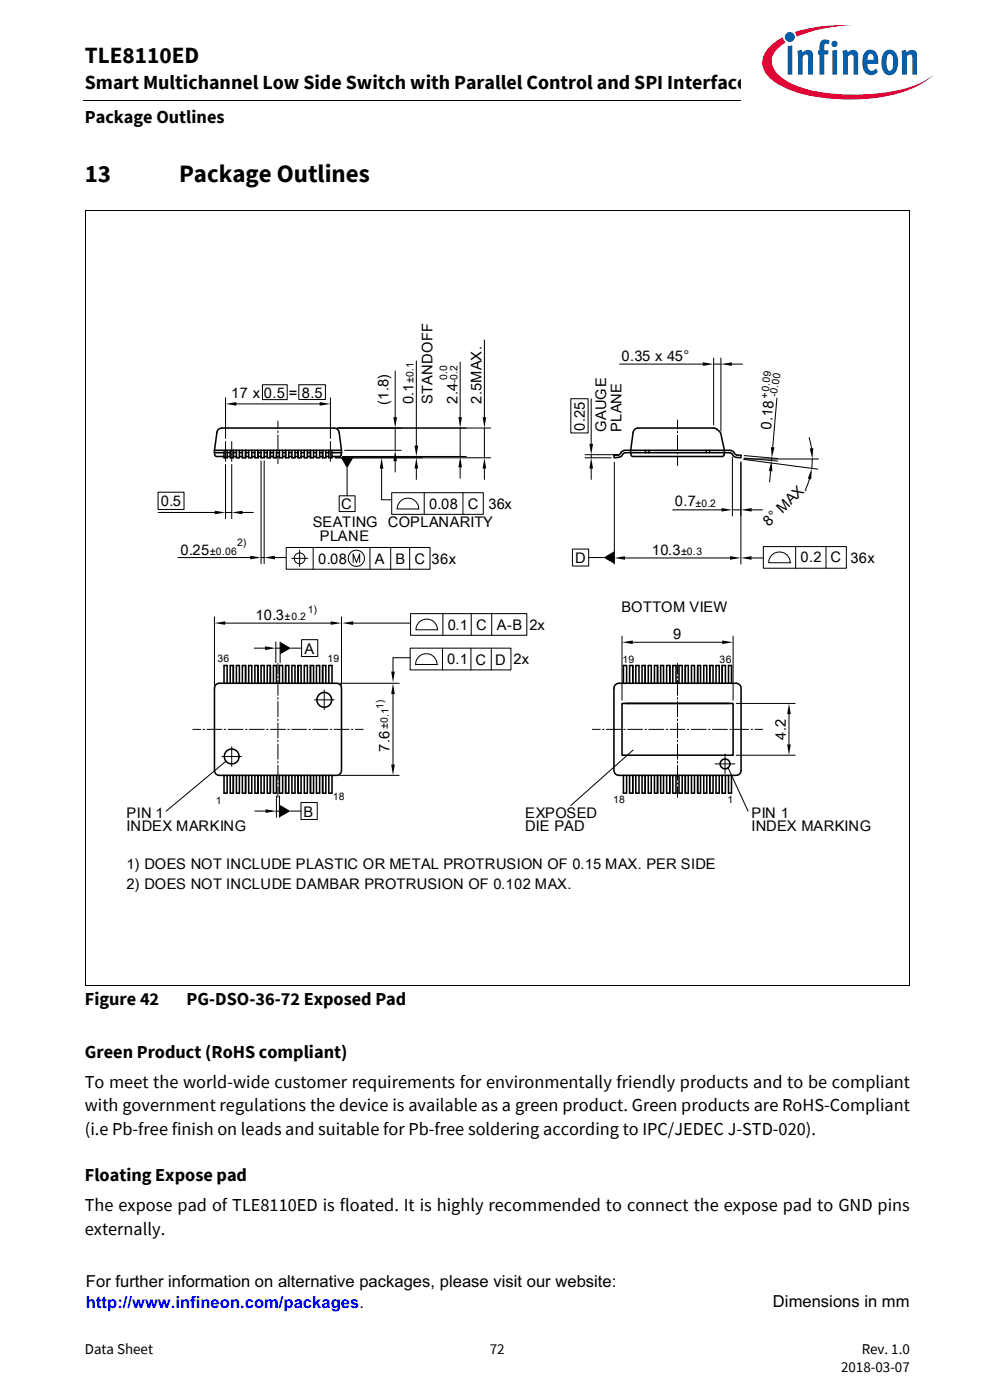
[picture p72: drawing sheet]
<svg xmlns="http://www.w3.org/2000/svg" width="210mm" height="297mm" viewBox="0 0 210 297" stroke-linecap="round" stroke-linejoin="round" font-family="sans-serif">
<defs><g id="words">
<g font-size="5.3">
<text x="18" y="38.5">13</text>
<text x="38" y="38.5">Package Outlines</text>
</g>
<text font-size="4.9" x="18" y="13.4">TLE8110ED</text>
<text font-size="4.2" x="18" y="19">Smart Multichannel Low Side Switch with Parallel Control and SPI Interface</text>
<g font-size="3.9">
<text x="18" y="26.2">Package Outlines</text>
<text x="18" y="213.2">Figure 42</text>
<text x="39.5" y="213.2">PG-DSO-36-72 Exposed Pad</text>
<text x="18" y="224.5">Green Product (RoHS compliant)</text>
<text x="18" y="230.8">To meet the world-wide customer requirements for environmentally friendly products and to be compliant</text>
<text x="18" y="235.8">with government regulations the device is available as a green product. Green products are RoHS-Compliant</text>
<text x="18" y="240.7">(i.e Pb-free finish on leads and suitable for Pb-free soldering according to IPC/JEDEC J-STD-020).</text>
<text x="18" y="250.6">Floating Expose pad</text>
<text x="18" y="257">The expose pad of TLE8110ED is floated. It is highly recommended to connect the expose pad to GND pins</text>
<text x="18" y="261.9">externally.</text>
</g>
<g font-size="3.5">
<text x="18.2" y="272.9">For further information on alternative packages, please visit our website:</text>
<text x="163.9" y="277.4">Dimensions in mm</text>
</g>
<text font-size="3.5" fill="#00f" x="18.2" y="277.5">http://www.infineon.com/packages.</text>
<g font-size="3.2">
<text x="18" y="287.3">Data Sheet</text>
<text x="103.9" y="287.3">72</text>
<text x="182.8" y="287.3">Rev. 1.0</text>
<text x="178.4" y="291.2">2018-03-07</text>
</g>
<g font-size="3.1">
<text x="131.8" y="76.5">0.35 x 45°</text>
<text x="49" y="84.4">17 x 0.5 = 8.5</text>
<text x="82.4" y="85.9" transform="rotate(-90 82.4 85.9)">(1.8)</text>
<text x="87.7" y="85.7" transform="rotate(-90 87.7 85.7)">0.1</text>
<text x="91.7" y="85.7" transform="rotate(-90 91.7 85.7)">STANDOFF</text>
<text x="97" y="85.7" transform="rotate(-90 97 85.7)">2.4</text>
<text x="102.1" y="85.7" transform="rotate(-90 102.1 85.7)">2.5MAX.</text>
<text x="124" y="91.3" transform="rotate(-90 124 91.3)">0.25</text>
<text x="128.6" y="91.7" transform="rotate(-90 128.6 91.7)">GAUGE</text>
<text x="131.8" y="91.7" transform="rotate(-90 131.8 91.7)">PLANE</text>
<text x="163.6" y="91.1" transform="rotate(-85 163.6 91.1)">0.18</text>
<text x="34.1" y="107.4">0.5</text>
<text x="72.4" y="108">C</text>
<text x="91" y="108">0.08</text>
<text x="99.2" y="108">C</text>
<text x="103.6" y="108">36x</text>
<text x="143.2" y="107.4">0.7</text>
<text x="66.4" y="111.8">SEATING COPLANARITY</text>
<text x="163" y="111.8" transform="rotate(-44 163 111.8)">8° MAX.</text>
<text x="38.3" y="117.7">0.25</text>
<text x="67.5" y="119.7">0.08</text>
<text x="67.8" y="114.7">PLANE</text>
<text x="79.5" y="119.7">A</text>
<text x="83.9" y="119.7">B</text>
<text x="87.9" y="119.7">C</text>
<text x="91.5" y="119.7">36x</text>
<text x="122" y="119.5">D</text>
<text x="138.2" y="117.7">10.3</text>
<text x="169.8" y="119.3">0.2</text>
<text x="176.2" y="119.3">C</text>
<text x="180.4" y="119.5">36x</text>
<text x="54.2" y="131.6">10.3</text>
<text x="131.8" y="129.9">BOTTOM VIEW</text>
<text x="95" y="133.6">0.1</text>
<text x="101" y="133.6">C</text>
<text x="105.4" y="133.6">A-B</text>
<text x="112.3" y="133.6">2x</text>
<text x="142.8" y="135.6">9</text>
<text x="64.6" y="138.7">A</text>
<text x="94.8" y="140.9">0.1</text>
<text x="100.8" y="141.1">C</text>
<text x="105.1" y="141.1">D</text>
<text x="108.9" y="140.9">2x</text>
<text x="82.6" y="159.5" transform="rotate(-90 82.6 159.5)">7.6</text>
<text x="166.7" y="157" transform="rotate(-90 166.7 157)">4.2</text>
<text x="26.8" y="173.6">PIN 1</text>
<text x="64.4" y="173.2">B</text>
<text x="111.4" y="173.6">EXPOSED</text>
<text x="159.4" y="173.6">PIN 1</text>
<text x="26.8" y="176.3">INDEX MARKING</text>
<text x="111.4" y="176.3">DIE PAD</text>
<text x="159.4" y="176.3">INDEX MARKING</text>
<text x="26.8" y="184.4">1) DOES NOT INCLUDE PLASTIC OR METAL PROTRUSION OF 0.15 MAX. PER SIDE</text>
<text x="26.8" y="188.6">2) DOES NOT INCLUDE DAMBAR PROTRUSION OF 0.102 MAX.</text>
</g>
<g font-size="2.2">
<text x="87.7" y="81.3" transform="rotate(-90 87.7 81.3)">±0.1</text>
<text x="94.8" y="80.5" transform="rotate(-90 94.8 80.5)">0.0</text>
<text x="97" y="81.3" transform="rotate(-90 97 81.3)">-0.2</text>
<text x="162.9" y="84.6" transform="rotate(-82 162.9 84.6)">+0.09</text>
<text x="164.9" y="84.2" transform="rotate(-82 164.9 84.2)">-0.00</text>
<text x="147.5" y="107.6" transform="rotate(-1 147.5 107.6)">±0.2</text>
<text x="44.5" y="117.7">±0.06</text>
<text x="50.3" y="115.8">2)</text>
<text x="144.4" y="117.7">±0.3</text>
<text x="60.4" y="131.6">±0.2</text>
<text x="65.3" y="130.1">1)</text>
<text x="46.1" y="140.5">36</text>
<text x="69.5" y="140.5">19</text>
<text x="132" y="140.7">19</text>
<text x="152.6" y="140.7">36</text>
<text x="81.3" y="150.4" transform="rotate(-90 81.3 150.4)">1)</text>
<text x="82.3" y="154.6" transform="rotate(-89 82.3 154.6)">±0.1</text>
<text x="45.8" y="170.5">1</text>
<text x="70.6" y="169.8">18</text>
<text x="130" y="170.3">18</text>
<text x="154.3" y="170.3">1</text>
</g>
</g></defs>
<path d="M17.7 21.3l.1 .1z" fill="#000"/>
<path d="M17.8 21.4h140.5" fill="none" stroke="#000" stroke-width=".21"/>
<path d="M157.3 5.1h42.7v21.5h-42.7z" fill="#fff"/>
<path d="M168.6 6.8l.4 1 1.4-.5a31.9 31.9 0 0 1 10.7-1.9 32.2 32.2 0 0 0-12.5 1.4zM163.4 9.8a4.3 4.3 0 0 0 0 6.9 21.8 21.8 0 0 0 11.7 4.1 38.5 38.5 0 0 0 18.7-2.1 14.3 14.3 0 0 0 4.2-2.8 18.4 18.4 0 0 1-8.8 3.5 40.4 40.4 0 0 1-20.2-1.2l-1.6-.7a6.4 6.4 0 0 1-3.7-4.4 5.1 5.1 0 0 1 2.9-4.1l-.3-.3-.2-.8-1 .5z" fill-rule="evenodd" fill="#e30034"/>
<path d="M166.5 7.8a1.06 1.06 0 0 0 2.1 0 1.06 1.06 0 0 0-2.1 0zM167.1 9.8v6h.9v-6.2zM169.1 10.8l.2 1.3v3.7h.9v-3.8l.7-.4h.3l.2 .3v3.9h1v-3.9a1.21 1.21 0 0 0-.8-1.3 1.21 1.21 0 0 0-1.4 .5l-.1-.6zM174.3 8.6a2.41 2.41 0 0 0-.5 2.1h-.3v.9h.3v4.2h1v-4.2h.8l.2-.9h-1v-.9a.49 .49 0 0 1 .3-.6 .49 .49 0 0 1 .6 .2l.3-.7a1.45 1.45 0 0 0-1.7-.1zM176.5 10.7v5.1h1v-5.2zM176.3 9.3a.7 .7 0 0 0 1.4 0 .7 .7 0 0 0-1.4 0zM178.7 10.8l.1 5h1v-3.8a.64 .64 0 0 1 .5-.5 .64 .64 0 0 1 .7 .4v3.9h1v-3.9a1.22 1.22 0 0 0-.8-1.3 1.22 1.22 0 0 0-1.4 .5l-.2-.6zM183.7 10.8a3.9 3.9 0 0 0-.1 4.7 1.76 1.76 0 0 0 2.6-.3l-.4-.7a.99 .99 0 0 1-1.6 .1l-.2-1.1h2.3v-.2a2.3 2.3 0 0 0-1.5-2.8h-.5zM184.2 11.7a.65 .65 0 0 1 .9-.2 .65 .65 0 0 1 .2 .9v.3h-1.3zM187.7 10.9a3.9 3.9 0 0 0 .1 4.8 1.68 1.68 0 0 0 2.6-1.5 3.8 3.8 0 0 0-.7-3.3 1.59 1.59 0 0 0-2 0zM188.4 11.6l.2-.1a.86 .86 0 0 1 .8 1.2v.7a1.26 1.26 0 0 1-.6 1.6 2.12 2.12 0 0 1-.7-2.3l.1-.9zM191.2 10.8l.1 5h1v-3.8l.7-.4h.3l.2 .3v3.9h1v-4.2a1.08 1.08 0 0 0-.6-1 1.08 1.08 0 0 0-1.3 .2l-.4 .3v-.6z" fill-rule="evenodd" fill="#005da9"/>
<g fill="none" stroke="#000" stroke-width=".21">
<path d="M18 44.6h175M18 44.6v164.6M192.9 44.6v164.6M83.8 78.7v9.8M131.4 77.2h17.7M151.4 75.9v14.3M151.4 77.2h1.5M152.9 75.9v15.5M155.2 77.2h2.3M47.8 93.7v4.2M49.1 93.7v4.2M58.9 89.3v1.7"/>
<path d="M58.9 91.4v.4M58.9 92.3v3.1M58.9 96v.3M58.9 96.8v1.6M70.1 93.7v4.2M71.5 90.8h13.6M73.1 95.5h12M83.8 90.8v4.7M83.8 97.8v2.3M121.1 84.6h3.6v7.2h-3.6zM124.1 97.1h5.5M124.1 96.5h7.3"/>
<path d="M125.4 84.6v9.6M125.4 96.5v.6M125.4 99.4v2.3M143.7 89.1v1.9M143.7 91.5v.3M143.7 92.3v3.2M143.7 96v.3M143.7 96.8v1.9M61.8 118.5h3.5M63.5 116.7v3.5M74.9 119.3v-1.8l.7 1.8 .7-1.8v1.8M85.1 106.2a2.28 2.28 0 0 1 2.4-.3 2.28 2.28 0 0 1 1.3 2.1h-4.6l.4-1.3z"/>
<path d="M163.8 117.7a2.29 2.29 0 0 1 2.5-.4 2.29 2.29 0 0 1 1.3 2.1h-4.6l.4-1.2zM88.9 139.2a2.29 2.29 0 0 1 2.5-.3 2.29 2.29 0 0 1 1.3 2.1h-4.6l.4-1.3zM89 131.9a2.3 2.3 0 0 1 2.5-.4 2.3 2.3 0 0 1 1.3 2.1h-4.6l.4-1.2zM131.9 134.9v13.7M134.2 136.3h19M155.5 134.9v13.7M40.9 154.7h1.7M43.1 154.7h.3M43.9 154.7h3.2M47.5 154.7h.4M48.4 154.7h3.2M49.1 158.4v4.2"/>
<path d="M52.1 154.7h.3M52.9 154.7h3.1M56.5 154.7h.4M57.4 154.7h3.2M58.9 140.7v2.3M58.9 143.5v.4M58.9 144.3v3.2M58.9 148v.3M58.9 148.8v3.2M58.9 152.5v.4M58.9 153.4v3.2M58.9 157v.4"/>
<path d="M58.9 157.9v3.2M61 154.7h.4M61.9 154.7h3.1M65.6 154.7h.3M66.4 154.7h3.2M66.7 148.5h4.2M68.8 146.4v4.2M70.1 154.7h.3M70.8 154.7h3.2M74.5 154.7h.4M75.4 154.7h1.6M125.6 154.7h1.7"/>
<path d="M127.8 154.7h.3M128.6 154.7h3.2M132.3 154.7h.3M133.1 154.7h3.2M136.8 154.7h.3M137.6 154.7h3.2M141.3 154.7h.3M142.1 154.7h3.2M143.7 140.7v2.3M143.7 143.5v.4M143.7 144.3v3.2M143.7 148v.3"/>
<path d="M143.7 148.8v3.2M143.7 152.5v.4M143.7 153.4v3.2M143.7 157v.4M143.7 157.9v3.2M145.8 154.7h.3M146.6 154.7h3.2M150.3 154.7h.3M151.1 154.7h3.2M153.8 160v4.2M154.8 154.7h.3M155.6 154.7h3.2"/>
<path d="M156.1 149.2h12.6M159.3 154.7h.3M160.1 154.7h1.7M167.3 151.5v6.4M47.1 160.5h4.1M58.9 161.5v.4M58.9 162.4v3.1M58.9 166.1v.3M58.9 166.9v2.2M143.7 161.5v.4M143.7 162.4v3.1M143.7 166.1v.3"/>
<path d="M143.7 166.9v2.2M151.7 162.1h4.2M156.1 160.2h12.6M18 209.2h174.9"/>
<circle cx="63.5" cy="118.4" r="1.15"/>
<circle cx="75.6" cy="118.4" r="1.72"/>
</g>
<g fill="none" stroke="#000" stroke-width=".33">
<path d="M45.5 95.5h26.9M45.5 95.5l.5-3.8a1.01 1.01 0 0 1 1.1-.9h23.8a1.08 1.08 0 0 1 1 .9l.5 3.8M45.5 96l.3 .8h1.7M45.5 95.5v.5M45.5 96h2M47.5 95.5v1.6h.7v-1.6M48.2 96.8h.6M48.2 96h.6M48.8 95.5v1.6h.7v-1.6M49.5 96.8h.6M49.5 96h.6M50.1 95.5v1.6h.7v-1.6"/>
<path d="M50.8 96.8h.6M50.8 96h.6M51.4 95.5v1.6h.7v-1.6M52.1 96.8h.6M52.1 96h.6M52.7 95.5v1.6h.7v-1.6M53.4 96.8h.7M53.4 96h.7M54.1 95.5v1.6h.6v-1.6M54.7 96.8h.7M54.7 96h.7M55.4 95.5v1.6h.6v-1.6"/>
<path d="M56 96.8h.7M56 96h.7M56.7 95.5v1.6h.6v-1.6M57.3 96.8h.7M57.3 96h.7M58 95.5v1.6h.6v-1.6M58.6 96.8h.7M58.6 96h.7M59.3 95.5v1.6h.6v-1.6M59.9 96.8h.7M59.9 96h.7M60.6 95.5v1.6h.7v-1.6"/>
<path d="M61.3 96.8h.6M61.3 96h.6M61.9 95.5v1.6h.7v-1.6M62.6 96.8h.6M62.6 96h.6M63.2 95.5v1.6h.7v-1.6M63.9 96.8h.6M63.9 96h.6M64.5 95.5v1.6h.7v-1.6M65.2 96.8h.6M65.2 96h.6M65.8 95.5v1.6h.7v-1.6"/>
<path d="M66.5 96.8h.6M66.5 96h.6M67.1 95.5v1.6h.7v-1.6M67.8 96.8h.6M67.8 96h.6M68.4 95.5v1.6h.7v-1.6M69.1 96.8h.6M69.1 96h.6M69.7 95.5v1.6h.7v-1.6M70.4 96h2M72.4 96l-.3 .8h-1.7M72.4 95.5v.5"/>
<path d="M130.2 96.6l1-.1 .4-.3a1.08 1.08 0 0 1 1-.7h22.2a1.59 1.59 0 0 1 1.3 1l1.1 .1-.1 .5-.9-.1a1.12 1.12 0 0 1-1-.8l-.4-.2h-22.2l-.4 .2a1.18 1.18 0 0 1-1 .8l-.9 .1zM134.5 91.2l.8-.4 16.4 .1a2.08 2.08 0 0 1 1.2 1.2l.7 3.4a1.15 1.15 0 0 1-.3 1.3h-19.2a1.22 1.22 0 0 1-.3-1.3l.5-3.8zM136.9 95.5v.5M137.6 95.5v.5M149.8 95.5v.5M150.5 95.5v.5M45.7 145.4l.8-.4h24.9a1.1 1.1 0 0 1 1 1v17.5a1.05 1.05 0 0 1-1 1h-24.9a1.02 1.02 0 0 1-1-1v-17.5zM47.5 145v-3.8h.7v3.8M48.8 145v-3.8h.7v3.8M50.1 145v-3.8h.7v3.8M51.4 145v-3.8h.7v3.8M52.7 145v-3.8h.7v3.8"/>
<path d="M54.1 145v-3.8h.6v3.8M55.4 145v-3.8h.6v3.8M56.7 145v-3.8h.6v3.8M58 145v-3.8h.6v3.8M59.3 145v-3.8h.6v3.8M60.6 145v-3.8h.7v3.8M61.9 145v-3.8h.7v3.8M63.2 145v-3.8h.7v3.8M64.5 145v-3.8h.7v3.8M65.8 145v-3.8h.7v3.8M67.1 145v-3.8h.7v3.8M68.4 145v-3.8h.7v3.8"/>
<path d="M69.7 145v-3.8h.7v3.8M130.4 145.4l.9-.4h24.8a1.1 1.1 0 0 1 1.1 1v17.5a1.05 1.05 0 0 1-1.1 1h-24.8a1.05 1.05 0 0 1-1.1-1v-17.5zM131.9 149.2h23.6v11h-23.6zM132.2 145v-3.8h.7v3.8M132.7 149.2h22M133.5 145v-3.8h.7v3.8M134.9 145v-3.8h.6v3.8M136.2 145v-3.8h.6v3.8M137.5 145v-3.8h.6v3.8M138.8 145v-3.8h.7v3.8M140.1 145v-3.8h.6v3.8M141.4 145v-3.8h.7v3.8"/>
<path d="M142.7 145v-3.8h.7v3.8M144 145v-3.8h.7v3.8M145.4 145v-3.8h.6v3.8M146.7 145v-3.8h.6v3.8M148 145v-3.8h.6v3.8M149.3 145v-3.8h.6v3.8M150.6 145v-3.8h.6v3.8M151.9 145v-3.8h.6v3.8M153.2 145v-3.8h.7v3.8M154.5 145v-3.8h.7v3.8M47.5 164.5v3.8h.7v-3.8M48.8 164.5v3.8h.7v-3.8"/>
<path d="M50.1 164.5v3.8h.7v-3.8M51.4 164.5v3.8h.7v-3.8M52.7 164.5v3.8h.7v-3.8M54.1 164.5v3.8h.6v-3.8M55.4 164.5v3.8h.6v-3.8M56.7 164.5v3.8h.6v-3.8M58 164.5v3.8h.6v-3.8M59.3 164.5v3.8h.6v-3.8M60.6 164.5v3.8h.7v-3.8M61.9 164.5v3.8h.7v-3.8M63.2 164.5v3.8h.7v-3.8M64.5 164.5v3.8h.7v-3.8"/>
<path d="M65.8 164.5v3.8h.7v-3.8M67.1 164.5v3.8h.7v-3.8M68.4 164.5v3.8h.7v-3.8M69.7 164.5v3.8h.7v-3.8M132.2 164.5v3.8h.7v-3.8M133.5 164.5v3.8h.7v-3.8M134.9 164.5v3.8h.6v-3.8M136.2 164.5v3.8h.6v-3.8M137.5 164.5v3.8h.6v-3.8M138.8 164.5v3.8h.7v-3.8M140.1 164.5v3.8h.6v-3.8M141.4 164.5v3.8h.7v-3.8"/>
<path d="M142.7 164.5v3.8h.7v-3.8M144 164.5v3.8h.7v-3.8M145.4 164.5v3.8h.6v-3.8M146.7 164.5v3.8h.6v-3.8M148 164.5v3.8h.6v-3.8M149.3 164.5v3.8h.6v-3.8M150.6 164.5v3.8h.6v-3.8M151.9 164.5v3.8h.6v-3.8M153.2 164.5v3.8h.7v-3.8M154.5 164.5v3.8h.7v-3.8"/>
<circle cx="68.8" cy="148.5" r="1.57"/>
<circle cx="49.1" cy="160.5" r="1.57"/>
<circle cx="153.8" cy="162.1" r="1.05"/>
</g>
<g fill="none" stroke="#000" stroke-width=".22">
<path d="M88.3 76.6v17.9M97.6 76.8v11.7M102.7 72.1v16.4M47.8 84.4v8.6M47.8 98.6v11.4M49.1 98.6v11.4M50.1 85.7h17.7M55.4 97.8v21.8M55.7 81.6h5.2v3.2h-5.2zM56 97.8v21.8M63.4 81.6h5.6v3.2h-5.6zM70.1 84.4v8.6"/>
<path d="M71.1 97.1h33M71.5 90.8h32.6M72.6 96.8h26.3M73.6 99.4v5.8M80.9 99.4v6.6h2.2M88.3 96.8v.3M88.3 99.4v2.3M97.6 90.8v6M97.6 99.1v2.4M102.7 90.8v6.3M102.7 99.4v2.3M130.3 98v21.7"/>
<path d="M155.3 97v12.5M157.1 98v21.7M157.8 97.5l15.7 2M157.8 97.4h15.8M157.8 97.2l7.2 .6M157.8 96.6l7.2 .7M163.4 100l-.2 2.2M163.7 97.1l-.1 .6M164.8 84.5l-.9 10.4M171.6 92.8l.5 2.3M172.3 97.4l-.1 2M33.5 104.4h5.5v3.7h-5.5z"/>
<path d="M33.5 108.7h12.1M37.7 118.3h15.4M47.8 108.7h1.3M51.4 108.7h2.3M55.4 118.3h.6M58.3 118.3h2.3M60.7 116.1h30.5v4.7h-30.5zM66.4 116.1v4.7M71.9 105.2h3.4v3.3h-3.4zM78.5 116.1v4.7M82.9 116.1v4.7M83.1 104.5h19.4v4.6h-19.4z"/>
<path d="M86.9 116.1v4.7M90 104.5v4.6M98.2 104.5v4.6M121.4 116.5h3.5v3.6h-3.5zM124.9 118.3h3.1M132.6 118.4h22.2M142.7 108.2h10.3M155.3 108.2h1.8M159.4 118.4h2.5M159.4 108.2h2.3M161.9 116h17.6v4.5h-17.6zM168.8 116v4.5"/>
<path d="M171.7 101.6l-.8 2.2M175.2 116v4.5M45.5 130.9v14.5M47.8 132.2h22.3M53.9 137.5h2.3M58.5 136.2v4.3M58.5 137.5h.9M59.4 136.2v4.3M61.7 137.5h2.3M64 135.7h3.4v3.6h-3.4zM72.4 130.9v14.5M74.9 132.2h12.2"/>
<path d="M87 139.5h-3.6v3M87 137.5h21.4v4.6h-21.4zM87.1 130.2h24.6v4.6h-24.6zM93.9 137.5v4.6M93.9 130.2v4.6M99.9 137.5v4.6M99.9 130.2v4.6M104.2 137.5v4.6M104.3 130.2v4.6M72.1 145h12.6M83.4 147.2v15M134.3 159.1l-13.2 11.8"/>
<path d="M48 161.4l-12.8 10.7M54.1 172.1h2.2M58.5 172.1h.9M58.6 168.9v4.5M59.3 168.9v4.5M61.6 172.1h2.2M63.8 170.2h3.5v3.6h-3.5zM72.1 164.5h12.6M154.4 162.8l4.3 9.3"/>
</g>
<g fill="#000">
<path d="M149.1 76.9l2.3 .3-2.3 .4zM152.9 77.2l2.3-.3v.7zM47.8 85.7l2.3-.4v.8zM67.8 85.3l2.3 .4-2.3 .4zM72.3 97.1h2.7l-1.4 2.3zM80.9 97.1l.4 2.3h-.7zM83.8 95.5l.4 2.3h-.8zM83.4 88.5h.8l-.4 2.3zM88.3 97.1l.4 2.3h-.8zM87.9 94.5h.8l-.4 2.3zM97.6 96.8l.4 2.3h-.8zM97.2 88.5h.8l-.4 2.3z"/>
<path d="M102.7 97.1l.4 2.3h-.7zM102.4 88.5h.7l-.4 2.3zM125.4 97.1l.4 2.3h-.8zM125 94.2h.8l-.4 2.3zM163.6 97.7l.2 2.3-.7-.1zM163.5 94.9h.8l-.6 2.2zM171.7 95.1h.8l-.2 2.3zM45.6 108.4l2.2 .3-2.2 .4zM49.1 108.7l2.3-.3v.7zM53.1 117.9l2.3 .4-2.3 .4zM56 118.3l2.3-.4v.8zM128 118.3l2.3-1.4v2.7z"/>
<path d="M130.3 118.4l2.3-.4v.7zM153 107.8l2.3 .4-2.3 .3zM154.8 118l2.3 .4-2.3 .3zM157.1 118.4l2.3-.4v.7zM157.1 108.2l2.3-.4v.7zM172.2 99.4l-.1 2.3-.8-.2zM45.5 132.2l2.3-.4v.7zM56.2 137.1l2.3 .4-2.3 .4zM59.4 136.2l2.3 1.3-2.3 1.3zM70.1 131.8l2.3 .4-2.3 .3zM72.6 132.2l2.3-.4v.8zM131.9 136.3l2.3-.4v.7z"/>
<path d="M153.2 135.9l2.3 .4-2.3 .3zM83.4 145l.3 2.2h-.7zM83 142.5h.7l-.3 2.3zM167.3 149.2l.4 2.3h-.7zM167 157.9h.7l-.4 2.3zM56.3 171.7l2.4 .4-2.4 .3zM59.3 170.7l2.3 1.4-2.3 1.3zM83 162.2h.7l-.3 2.3z"/>
</g>
<g fill="#fff">
<path d="M18.2 270.6h123.2v7.7h-123.2z"/>
<path d="M162.5 275h29.7v3.2h-29.7z"/>
</g>
<use href="#words"/>
</svg>
